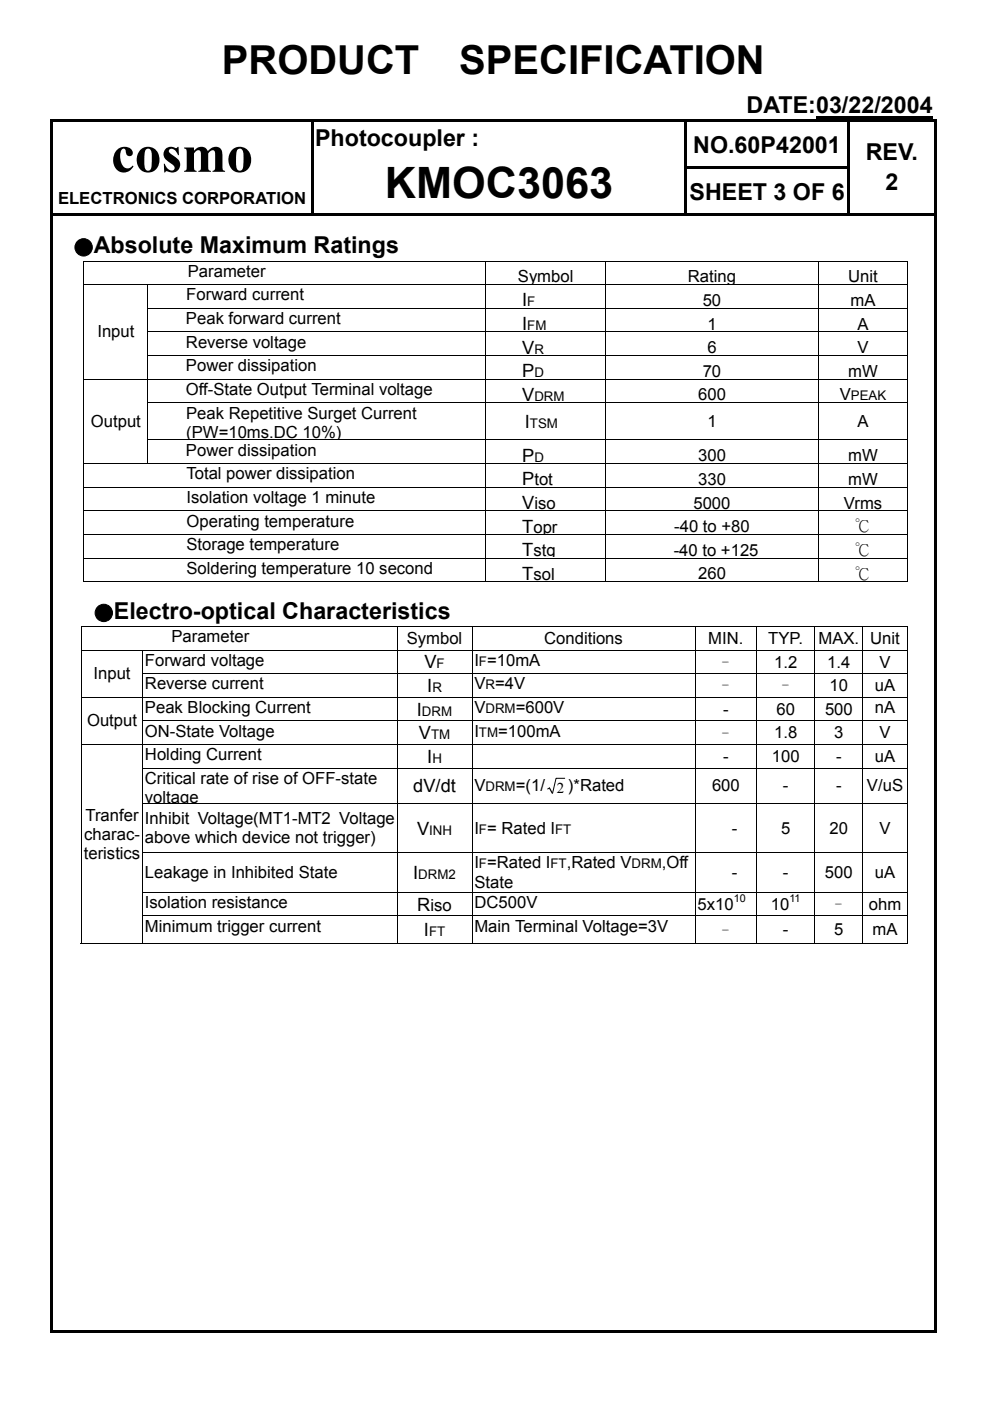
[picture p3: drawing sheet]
<svg xmlns="http://www.w3.org/2000/svg" width="210mm" height="297mm" viewBox="0 0 210 297" stroke-linecap="round" stroke-linejoin="round" font-family="sans-serif">
<defs><g id="words">
<text font-size="11.3" x="23.6" y="36.4">cosmo</text>
<text font-size="9.2" x="81.6" y="41.9">KMOC3063</text>
<g font-size="8.5">
<text x="47.1" y="15.7">PRODUCT</text>
<text x="97.4" y="15.7">SPECIFICATION</text>
</g>
<g font-size="4.9">
<text x="158.3" y="24">DATE:03/22/2004</text>
<text x="66.8" y="30.9">Photocoupler :</text>
<text x="147" y="32.4">NO.60P42001</text>
<text x="183.6" y="33.9">REV.</text>
<text x="187.7" y="40.3">2</text>
<text x="146.2" y="42.4">SHEET 3 OF 6</text>
<text x="19.9" y="53.7">Absolute Maximum Ratings</text>
<text x="24.2" y="131.2">Electro-optical Characteristics</text>
</g>
<g font-size="4.2">
<text x="15.6" y="53.7">●</text>
<text x="19.9" y="131.2">●</text>
</g>
<g font-size="3.9">
<text x="110.7" y="65">I</text>
<text x="110.7" y="70">I</text>
<text x="110.7" y="75">V</text>
<text x="110.7" y="80">P</text>
<text x="110.7" y="85">V</text>
<text x="111.3" y="90.7">I</text>
<text x="110.7" y="97.9">P</text>
<text x="110.7" y="102.9">Ptot</text>
<text x="110.7" y="108">Viso</text>
<text x="110.7" y="112.9">Topr</text>
<text x="110.7" y="118">Tstg</text>
<text x="110.7" y="123">Tsol</text>
<text x="90" y="141.7">V</text>
<text x="90.6" y="146.7">I</text>
<text x="88.4" y="151.7">I</text>
<text x="88.8" y="156.7">V</text>
<text x="90.6" y="161.7">I</text>
<text x="87.6" y="168">dV/dt</text>
<text x="88.4" y="176.9">V</text>
<text x="87.6" y="186.3">I</text>
<text x="88.5" y="193.1">Riso</text>
<text x="89.9" y="198.5">I</text>
</g>
<g font-size="3.5">
<text x="12.3" y="43.3">ELECTRONICS CORPORATION</text>
<text x="39.8" y="58.7">Parameter</text>
<text x="109.8" y="59.9">Symbol</text>
<text x="145.9" y="59.9">Rating</text>
<text x="179.9" y="59.9">Unit</text>
<text x="39.5" y="63.7">Forward current</text>
<text x="149" y="64.9">50</text>
<text x="180.4" y="64.9">mA</text>
<text x="20.7" y="71.5">Input</text>
<text x="39.4" y="68.7">Peak forward current</text>
<text x="150" y="69.9">1</text>
<text x="181.8" y="69.9">A</text>
<text x="39.4" y="73.7">Reverse voltage</text>
<text x="150" y="74.9">6</text>
<text x="181.8" y="74.9">V</text>
<text x="39.4" y="83.7">Off-State Output Terminal voltage</text>
<text x="39.4" y="78.7">Power dissipation</text>
<text x="149" y="79.9">70</text>
<text x="179.9" y="79.9">mW</text>
<text x="39.5" y="88.8">Peak Repetitive Surget Current</text>
<text x="148" y="84.9">600</text>
<text x="178.1" y="84.9">V</text>
<text x="19.3" y="90.5">Output</text>
<text x="39.5" y="92.8">(PW=10ms.DC 10%)</text>
<text x="150" y="90.6">1</text>
<text x="181.8" y="90.6">A</text>
<text x="39.4" y="96.6">Power dissipation</text>
<text x="39.5" y="101.6">Total power dissipation</text>
<text x="148" y="97.8">300</text>
<text x="179.9" y="97.8">mW</text>
<text x="39.5" y="106.7">Isolation voltage 1 minute</text>
<text x="147" y="107.8">5000</text>
<text x="148" y="102.8">330</text>
<text x="178.9" y="107.8">Vrms</text>
<text x="179.9" y="102.8">mW</text>
<text x="39.5" y="111.7">Operating temperature</text>
<text x="143" y="112.8">-40 to +80</text>
<text x="181.2" y="112.6">℃</text>
<text x="39.5" y="116.7">Storage temperature</text>
<text x="142.9" y="117.8">-40 to +125</text>
<text x="181.2" y="117.7">℃</text>
<text x="39.5" y="121.7">Soldering temperature 10 second</text>
<text x="148" y="122.9">260</text>
<text x="181.2" y="122.7">℃</text>
<text x="36.3" y="136.1">Parameter</text>
<text x="86.3" y="136.5">Symbol</text>
<text x="115.4" y="136.5">Conditions</text>
<text x="150.2" y="136.5">MIN.</text>
<text x="162.9" y="136.5">TYP.</text>
<text x="173.6" y="136.5">MAX. Unit</text>
<text x="19.8" y="144">Input</text>
<text x="30.7" y="141.2">Forward voltage</text>
<text x="100.6" y="141.2">I =10mA</text>
<text x="152.1" y="141.4">–</text>
<text x="164.1" y="141.5">1.2</text>
<text x="175.4" y="141.5">1.4</text>
<text x="186.5" y="141.5">V</text>
<text x="30.7" y="146.2">Reverse current</text>
<text x="100.6" y="146.2">V =4V</text>
<text x="152.1" y="146.4">–</text>
<text x="164.8" y="146.4">–</text>
<text x="175.9" y="146.6">10</text>
<text x="185.5" y="146.6">uA</text>
<text x="18.5" y="154">Output</text>
<text x="30.7" y="151.2">Peak Blocking Current</text>
<text x="100.6" y="151.2">V</text>
<text x="109.3" y="151.2">=600V</text>
<text x="153.3" y="151.6">-</text>
<text x="164.6" y="151.6">60</text>
<text x="174.9" y="151.6">500</text>
<text x="185.5" y="151.2">nA</text>
<text x="30.7" y="161.2">Holding Current</text>
<text x="30.7" y="156.2">ON-State Voltage</text>
<text x="100.6" y="156.2">I</text>
<text x="105.6" y="156.2">=100mA</text>
<text x="152.1" y="156.4">–</text>
<text x="153.3" y="161.6">-</text>
<text x="163.6" y="161.6">100</text>
<text x="164.1" y="156.6">1.8</text>
<text x="176.9" y="156.6">3</text>
<text x="177.3" y="161.6">-</text>
<text x="185.5" y="161.6">uA</text>
<text x="186.5" y="156.6">V</text>
<text x="30.7" y="166.2">Critical rate of rise of OFF-state</text>
<text x="100.6" y="167.8">V</text>
<text x="109.3" y="167.8">=(1/</text>
<text x="151" y="167.8">600</text>
<text x="166" y="167.8">-</text>
<text x="177.3" y="167.8">-</text>
<text x="183.8" y="167.8">V/uS</text>
<text x="18.1" y="174">Tranfer</text>
<text x="30.7" y="170.3">voltage</text>
<text x="17.8" y="178">charac-</text>
<text x="30.7" y="174.8">Inhibit Voltage(MT1-MT2 Voltage</text>
<text x="30.7" y="178.8">above which device not trigger)</text>
<text x="100.6" y="176.8">I = Rated I</text>
<text x="155.2" y="176.8">-</text>
<text x="165.6" y="176.8">5</text>
<text x="175.9" y="176.8">20</text>
<text x="186.5" y="176.8">V</text>
<text x="17.8" y="182.1">teristics</text>
<text x="100.6" y="184.1">I =Rated I</text>
<text x="120.2" y="184.1">,Rated V</text>
<text x="140.3" y="184.1">,Off</text>
<text x="30.7" y="186.2">Leakage in Inhibited State</text>
<text x="100.6" y="188.2">State</text>
<text x="155.2" y="186.2">-</text>
<text x="166" y="186.2">-</text>
<text x="174.9" y="186.2">500</text>
<text x="185.5" y="186.2">uA</text>
<text x="30.7" y="197.5">Minimum trigger current</text>
<text x="30.7" y="192.6">Isolation resistance</text>
<text x="100.6" y="192.6">DC500V</text>
<text x="100.6" y="197.5">Main Terminal Voltage=3V</text>
<text x="147.9" y="192.9">5x10</text>
<text x="163.4" y="192.9">10</text>
<text x="176.1" y="192.8">–</text>
<text x="184.2" y="192.9">ohm</text>
<text x="152.1" y="198.1">–</text>
<text x="166" y="198.3">-</text>
<text x="176.9" y="198.3">5</text>
<text x="185" y="198.3">mA</text>
</g>
<text font-size="3.2" x="118.1" y="168">2 )*Rated</text>
<g font-size="2.8">
<text x="111.8" y="65">F</text>
<text x="111.8" y="70">FM</text>
<text x="113.3" y="75">R</text>
<text x="113.3" y="80">D</text>
<text x="113.3" y="85">DRM</text>
<text x="180.4" y="84.9">PEAK</text>
<text x="112.4" y="90.7">TSM</text>
<text x="113.3" y="97.9">D</text>
<text x="92.6" y="141.7">F</text>
<text x="101.6" y="141.2">F</text>
<text x="91.7" y="146.7">R</text>
<text x="102.9" y="146.2">R</text>
<text x="89.5" y="151.7">DRM</text>
<text x="102.9" y="151.2">DRM</text>
<text x="91.4" y="156.7">TM</text>
<text x="91.7" y="161.7">H</text>
<text x="101.6" y="156.2">TM</text>
<text x="102.9" y="167.8">DRM</text>
<text x="91" y="176.9">INH</text>
<text x="101.6" y="176.8">F</text>
<text x="117.7" y="176.8">FT</text>
<text x="101.6" y="184.1">F</text>
<text x="116.7" y="184.1">FT</text>
<text x="133.9" y="184.1">DRM</text>
<text x="88.7" y="186.3">DRM2</text>
<text x="91" y="198.5">FT</text>
</g>
<g font-size="2.3">
<text x="155.6" y="191.2">10</text>
<text x="167.4" y="191.2">11</text>
</g>
</g></defs>
<g fill="#000">
<path d="M10.7 25.4h187.8v.5h-187.8zM10.7 25.9h.5v9.4h-.5zM10.7 35.3h.5v.5h-.5zM66 25.9h.5v9.4h-.5zM66 35.3h.5v.5h-.5zM145.1 25.9h.5v9.4h-.5zM145.1 35.3h35.1v.5h-35.1zM173 24.6h24.8v.5h-24.8zM179.6 25.9h.6v9.4h-.6zM198 25.9h.5v9.4h-.5zM198 35.3h.5v.5h-.5zM10.7 35.8h.5v9.4h-.5z"/>
<path d="M10.7 45.2h187.8v.5h-187.8zM66 35.8h.5v9.4h-.5zM145.1 35.8h.5v9.4h-.5zM179.6 35.8h.6v9.4h-.6zM198 35.8h.5v9.4h-.5zM17.7 65.3h.1v.1h-.1zM17.7 70.3h.1v.2h-.1zM17.7 75.3h.1v.2h-.1zM17.7 85.3h.1v.2h-.1zM17.7 93.2h.1v.2h-.1zM17.2 142.7h.2v.2h-.2zM17.2 152.8h.2v.1h-.2z"/>
<path d="M17.2 162.8h.2v.1h-.2zM17.2 170.3h.2v.1h-.2zM17.2 180.7h.2v.1h-.2zM17.2 189.1h.2v.2h-.2zM17.2 194.1h.2v.2h-.2zM10.7 45.7h.5v236.9h-.5zM11.2 282.1h186.8v.5h-186.8zM198 45.7h.5v236.9h-.5z"/>
</g>
<g fill="none" stroke="#000" stroke-width=".21">
<path d="M17.7 55.4h174.9M17.7 55.4v4.9M103 55.4v4.9M128.4 55.4v4.9M173.5 55.4v4.9M192.5 55.4v4.9M17.7 60.3h174.9M17.7 60.4v4.9M17.7 65.4v4.9M17.7 70.5v4.8M17.7 75.5v4.8M31.3 65.4h161.3"/>
<path d="M31.3 70.4h161.3M31.3 75.4h161.3M31.4 60.4v4.9M31.4 65.4v4.9M31.4 70.5v4.8M31.4 75.5v4.8M103 60.4v4.9M103 65.4v4.9M103 70.5v4.8M103 75.5v4.8M128.4 60.4v4.9M128.4 65.4v4.9"/>
<path d="M128.4 70.5v4.8M128.4 75.5v4.8M173.5 60.4v4.9M173.5 65.4v4.9M173.5 70.5v4.8M173.5 75.5v4.8M192.5 60.4v4.9M192.5 65.4v4.9M192.5 70.5v4.8M192.5 75.5v4.8M17.7 80.4h174.9M17.7 98.3h174.9"/>
<path d="M17.7 80.5v4.8M17.7 85.5v7.7M17.7 93.4v4.8M17.7 98.4v4.8M31.3 85.4h161.3M31.3 93.3h161.3M31.4 80.5v4.8M31.4 85.5v7.7M31.4 93.4v4.8M103 80.5v4.8M103 85.5v7.7M103 93.4v4.8"/>
<path d="M103 98.4v4.8M128.4 80.5v4.8M128.4 85.5v7.7M128.4 93.4v4.8M128.4 98.4v4.8M173.5 80.5v4.8M173.5 85.5v7.7M173.5 93.4v4.8M173.5 98.4v4.8M192.5 80.5v4.8M192.5 85.5v7.7M192.5 93.4v4.8"/>
<path d="M192.5 98.4v4.8M17.7 103.3h174.9M17.7 108.3h174.9M17.7 113.3h174.9M17.7 118.3h174.9M17.7 103.4v4.8M17.7 108.4v4.8M17.7 113.4v4.9M17.7 118.4v5M103 103.4v4.8M103 108.4v4.8M103 113.4v4.9"/>
<path d="M103 118.4v5M128.4 103.4v4.8M128.4 108.4v4.8M128.4 113.4v4.9M128.4 118.4v5M173.5 103.4v4.8M173.5 108.4v4.8M173.5 113.4v4.9M173.5 118.4v5M192.5 103.4v4.8M192.5 108.4v4.8M192.5 113.4v4.9"/>
<path d="M192.5 118.4v5M17.2 132.8h175.3M17.2 137.8h175.3M17.3 132.9v4.8M17.3 137.9v4.8M17.8 123.4h85.1M30.2 137.9v4.8M84.2 132.9v4.8M84.2 137.9v4.8M100.1 132.9v4.8M100.1 137.9v4.8M103.1 123.4h25.2"/>
<path d="M128.5 123.4h44.9M147.4 132.9v4.8M147.4 137.9v4.8M160.4 132.9v4.8M160.4 137.9v4.8M172.8 132.9v4.8M172.8 137.9v4.8M173.6 123.4h18.8M182.9 132.9v4.8M182.9 137.9v4.8M192.4 132.9v4.8M192.4 137.9v4.8"/>
<path d="M17.2 147.8h175.3M17.2 157.9h175.3M17.3 142.9v4.8M17.3 147.9v4.9M17.3 152.9v4.9M17.3 157.9v4.9M30.1 142.8h162.4M30.1 152.8h162.4M30.2 142.9v4.8M30.2 147.9v4.9M30.2 152.9v4.9M30.2 157.9v4.9"/>
<path d="M84.2 142.9v4.8M84.2 147.9v4.9M84.2 152.9v4.9M84.2 157.9v4.9M100.1 142.9v4.8M100.1 147.9v4.9M100.1 152.9v4.9M100.1 157.9v4.9M147.4 142.9v4.8M147.4 147.9v4.9M147.4 152.9v4.9M147.4 157.9v4.9"/>
<path d="M160.4 142.9v4.8M160.4 147.9v4.9M160.4 152.9v4.9M160.4 157.9v4.9M172.8 142.9v4.8M172.8 147.9v4.9M172.8 152.9v4.9M172.8 157.9v4.9M182.9 142.9v4.8M182.9 147.9v4.9M182.9 152.9v4.9M182.9 157.9v4.9"/>
<path d="M192.4 142.9v4.8M192.4 147.9v4.9M192.4 152.9v4.9M192.4 157.9v4.9M17.3 162.9v7.4M17.3 170.4v10.3M30.1 162.9h162.4M30.1 170.3h162.4M30.2 162.9v7.4M30.2 170.4v10.3M84.2 162.9v7.4M84.2 170.4v10.3"/>
<path d="M100.1 162.9v7.4M100.1 170.4v10.3M116.5 167l-.4 .3M119.7 165h-1.8l-.7 3.2M147.4 162.9v7.4M147.4 170.4v10.3M160.4 162.9v7.4M160.4 170.4v10.3M172.8 162.9v7.4M172.8 170.4v10.3M182.9 162.9v7.4M182.9 170.4v10.3"/>
<path d="M192.4 162.9v7.4M192.4 170.4v10.3M17.3 180.8v8.3M17.3 189.3v4.8M17.3 194.3v5.6M30.1 180.8h162.4M30.1 189.2h162.4M30.1 194.2h162.4M30.2 180.8v8.3M30.2 189.3v4.8M30.2 194.3v5.6M84.2 180.8v8.3"/>
<path d="M84.2 189.3v4.8M84.2 194.3v5.6M100.1 180.8v8.3M100.1 189.3v4.8M100.1 194.3v5.6M147.4 180.8v8.3M147.4 189.3v4.8M147.4 194.3v5.6M160.4 180.8v8.3M160.4 189.3v4.8M160.4 194.3v5.6M172.8 180.8v8.3"/>
<path d="M172.8 189.3v4.8M172.8 194.3v5.6M182.9 180.8v8.3M182.9 189.3v4.8M182.9 194.3v5.6M192.4 180.8v8.3M192.4 189.3v4.8M192.4 194.3v5.6M17.2 200h175.3"/>
</g>
<path d="M116.5 167.1l.6 1.1" fill="none" stroke="#000" stroke-width=".25"/>
<use href="#words"/>
</svg>
